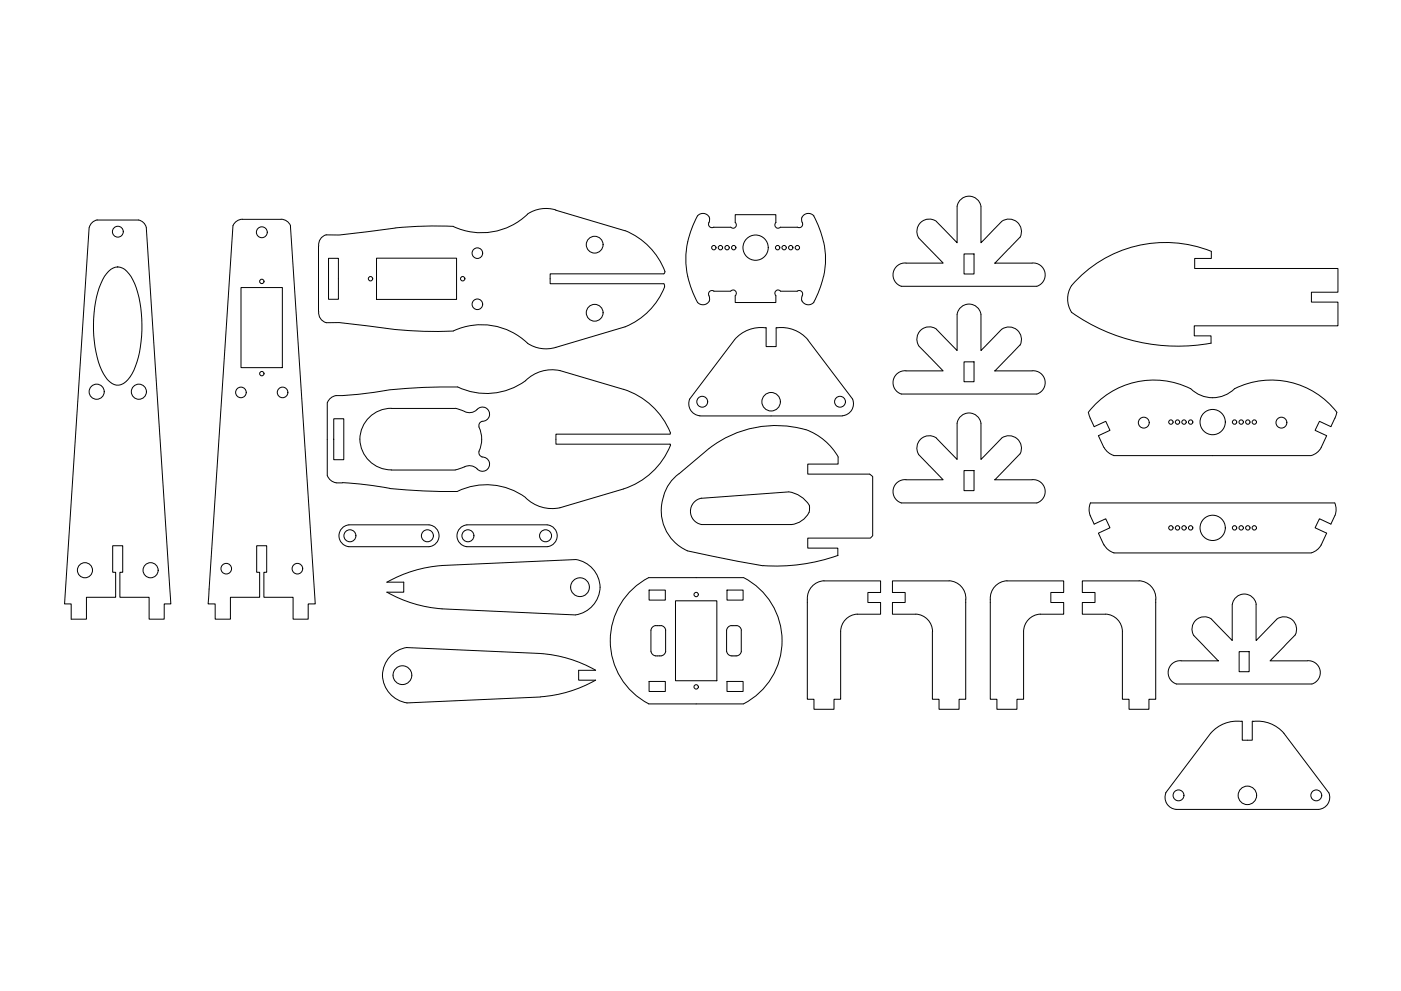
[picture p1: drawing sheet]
<svg xmlns="http://www.w3.org/2000/svg" width="420mm" height="297mm" viewBox="0 0 420 297" stroke-linecap="round" stroke-linejoin="round" font-family="sans-serif">
<!-- layer: 0 -->
<g fill="none" stroke="#000" stroke-width=".3">
<path d="M29.1 66h12.4M29.1 65.9l-1.5 .8-.8 1.5M41.5 65.9l1.1 .5a2.95 2.95 0 0 1 1.3 1.8l7.3 112.8h-2v4.6h-4.5v-6.6h-8.7v-7.5h.8v-7.9h-3v7.9h.9v7.5h-8.8v6.6h-4.5v-4.6h-2l7.3-112.8M72.7 65.7h11.6M72.7 65.7l-1.7 .6-1.1 1.3-7.5 113.4h2.1v4.6h4.6v-6.6h8.8v-7.5h-.9v-7.9h3v7.9h-.9v7.5h8.8v6.6h4.5v-4.6h2.1l-7.4-113.4a3.1 3.1 0 0 0-2.8-1.9M95.5 73.8v19.5M97.8 70.4a3.1 3.1 0 0 0-2.2 3.3M98.5 77.4h3v12.3h-3zM112.9 77.4h24v12.3h-24zM118.5 68.4l-16.8 2h-3.9M136 67.8h-8.1l-9.4 .5M166.6 63l20.9 6.2"/>
<path d="M166.7 62.9a9.6 9.6 0 0 0-9.6 2.3 20 20 0 0 1-21.1 2.7M187.5 69.1a21.4 21.4 0 0 1 11.9 12.3M212.6 66.7a1.04 1.04 0 0 0 .2 1.3 1.04 1.04 0 0 0 1.3 .1M212.7 65.2l.1 .8-.2 .7M212.8 65.1a2.16 2.16 0 0 0-2.2-1.1 2.16 2.16 0 0 0-1.9 1.5 25.1 25.1 0 0 0 .8 25.4 2.18 2.18 0 0 0 3.3-.7M220.5 66.7v-2.4h12.2v2.4M220.5 66.7a.97 .97 0 0 1 .1 1.4 .97 .97 0 0 1-1.4 0h-5.1M232.7 66.7a.97 .97 0 0 0-.1 1.4 .97 .97 0 0 0 1.4 0M240.6 66.7a1.04 1.04 0 0 1-.2 1.3 1.04 1.04 0 0 1-1.3 .1h-5.1M240.6 66.7a2.03 2.03 0 0 1 1.3-2.7 2.03 2.03 0 0 1 2.6 1.5 25 25 0 0 1-.7 25.4 2.03 2.03 0 0 1-2.7 0 2.03 2.03 0 0 1-.4-2.6l-.3-.9-.6-.3-5.8 .2M275.5 71.3l7.3 7.6h-11.1a3.6 3.6 0 0 0-3.8 2.8 3.6 3.6 0 0 0 2.4 4.1h40.6a3.6 3.6 0 0 0 2.5-4.1 3.6 3.6 0 0 0-3.9-2.9M287 61.9a3.6 3.6 0 0 1 3.6-3.1 3.6 3.6 0 0 1 3.6 3.1"/>
<path d="M287 61.9v10.9l-6.1-6.4a3.7 3.7 0 0 0-4.7 .2 3.7 3.7 0 0 0-.7 4.7M289.1 76.1h3v6h-3zM294.2 61.9v10.9l6.2-6.4M300.4 66.4a3.7 3.7 0 0 1 4.6 .2 3.7 3.7 0 0 1 .9 4.5M305.9 71.1l-7.6 7.8h11.2M363.3 75.4v2.1h-5v3h42.9v7.1h-7.9v3h7.9v7.1h-43v3h5v2.2a55.3 55.3 0 0 1-41.9-9.3M363.3 75.4a37.1 37.1 0 0 0-42 10.3 7.3 7.3 0 0 0 0 7.8M32.6 81.3a3.7 3.7 0 0 1 6.1 .7 26.2 26.2 0 0 1 3.9 15.3 29.2 29.2 0 0 1-3.6 15.7 3.9 3.9 0 0 1-5.4 1.9 13.8 13.8 0 0 1-4.8-9.3 36.9 36.9 0 0 1 1.9-21.7zM72.3 86.2h12.4v24h-12.4zM95.6 93.4a3.1 3.1 0 0 0 2.2 3.3M97.8 96.7h3.9l8.4 1a125.6 125.6 0 0 0 25.8 1.5M187.5 98l-20.8 6.1a9.6 9.6 0 0 1-9.6-2.2 20 20 0 0 0-21.1-2.7"/>
<path d="M199.3 86a21.4 21.4 0 0 1-11.8 12M199.4 81.4l-.3 .7h-34.1v2.9h34.1l.2 .9M214.1 87.3l5.1-.1a.97 .97 0 0 1 1.4 0 .97 .97 0 0 1-.1 1.4v2.1h12.2v-2.1M214.1 87.3a1.12 1.12 0 0 0-1.5 .2 1.12 1.12 0 0 0 .2 1.5l-.1 1.2M229.5 98.3a10.4 10.4 0 0 0-9.2 3.5M229.5 98.3h.3M233 98.3h-.2v5.6h-3v-5.6M233 98.3a10.4 10.4 0 0 1 9.3 3.5M234 87.2a.97 .97 0 0 0-1.4 0 .97 .97 0 0 0 .1 1.4M280.9 98.7l6.1 6.4v-10.9a3.6 3.6 0 0 1 3.6-3.1 3.6 3.6 0 0 1 3.6 3.1v10.9l6.2-6.4a3.8 3.8 0 0 1 4.6 .2 3.8 3.8 0 0 1 .9 4.5M280.9 98.7a3.7 3.7 0 0 0-4.7 .2 3.7 3.7 0 0 0-.7 4.7M100.8 118.6l-1.6 .7-1 1.4"/>
<path d="M187 116.7a21.8 21.8 0 0 1 14 13.3l-.1 .1M187 116.7l-19-5.6a11.3 11.3 0 0 0-10.4 3 19.9 19.9 0 0 1-20.4 1.9 162.7 162.7 0 0 0-29.7 2.2l-6.7 .4M206.8 119.6a3.6 3.6 0 0 0 3.1 5M220.3 101.9l-13.5 17.7M242.2 101.9l13.5 17.7M255.7 119.6a3.6 3.6 0 0 1-3.1 5M271.7 111.1a3.6 3.6 0 0 0-3.8 2.9 3.6 3.6 0 0 0 2.4 4.1h40.6a3.6 3.6 0 0 0 2.5-4.1 3.6 3.6 0 0 0-3.9-2.9M275.5 103.6l7.3 7.6h-11.1M289.1 108.5h3v5.9h-3zM305.9 103.4l-7.6 7.8h11.2M98.1 120.7v21.9M100.1 125.5h3v12.3h-3z"/>
<path d="M117.4 122.4h19.1M117.4 122.4a9.2 9.2 0 0 0-9.5 9.2 9.2 9.2 0 0 0 9.5 9.2M136.5 122.4l1 .2a8.7 8.7 0 0 0 4.1 1l1-.5a2.24 2.24 0 0 1 2.8-1 2.24 2.24 0 0 1 1.3 2.6l-.4 .9-.8 .5a1.63 1.63 0 0 0-1.9 1.3v.3a9.5 9.5 0 0 1 0 7.8 1.61 1.61 0 0 0 1.9 1.7 2.14 2.14 0 0 1 .9 3.2 2.14 2.14 0 0 1-3.4 .1l-.9-.7-1.1-.2-1.7 .3M139.3 139.9l-2.8 1h-19.1M200.9 130.1h-34.2v3h34.2M200.9 133.1l.2 .2a22.1 22.1 0 0 1-14.1 13.2l-19 5.7a11.3 11.3 0 0 1-10.4-3.1 19.8 19.8 0 0 0-20.4-1.8M209.9 124.7h42.7M212.7 134.4l-9 7.6M241.6 128.8a18.6 18.6 0 0 1 9.8 8.2M241.6 128.8a32.7 32.7 0 0 0-28.9 5.6M251.3 137v2.1h-9.1v3h18.6l.9 .7v17.8l-.7 .7h-18.8v3h9.1v2.2M275.5 136.2l7.3 7.6h-11.1a3.6 3.6 0 0 0-3.8 2.9 3.6 3.6 0 0 0 2.4 4.1l40.6-.1a3.6 3.6 0 0 0 2.5-4.1 3.6 3.6 0 0 0-3.9-2.8"/>
<path d="M275.5 136.2a3.7 3.7 0 0 1 .7-4.6 3.7 3.7 0 0 1 4.7-.2l6.1 6.3v-10.8a3.6 3.6 0 0 1 3.6-3.1 3.6 3.6 0 0 1 3.6 3.1v10.8l6.2-6.3a3.7 3.7 0 0 1 4.6 .1 3.7 3.7 0 0 1 .9 4.5l-7.6 7.8h11.2M326.4 123.6a24.8 24.8 0 0 1 30.7-7.1 9.3 9.3 0 0 0 13.1 0 24.8 24.8 0 0 1 30.7 7.1M326.4 123.6l1.7 4.3 3.5-1.6 1.3 2.7-3.5 1.6 2.1 4.1 1.4 1.3 1.2 .5M334 136.6h59.2M400.3 125.3l-1.2 2.6-3.4-1.6-1.3 2.7 3.5 1.6-2 4.1-1.4 1.3-1.2 .5M400.9 123.6l-.5 1.8M98.2 142.6l1 1.4a4.2 4.2 0 0 0 3.5 .7M102.7 144.7l7.1 .6 7.1 1.1M104.6 157.3h24.1a3.3 3.3 0 0 1 3 3.3 3.3 3.3 0 0 1-3 3.3h-24.1M104.6 157.3a3.3 3.3 0 0 0-2.9 3.3 3.3 3.3 0 0 0 2.9 3.3M116.9 146.4a186.8 186.8 0 0 0 20.3 .9M140 157.3h24.1a3.3 3.3 0 0 1 3 3.3 3.3 3.3 0 0 1-3 3.3h-24.1"/>
<path d="M140 157.3a3.3 3.3 0 0 0-3 3.3 3.3 3.3 0 0 0 3 3.3M203.7 142a13.6 13.6 0 0 0 2.4 23.1l22.7 4.5M210.5 149.3a4 4 0 0 0-3.4 4 4 4 0 0 0 3.4 3.9M236.4 147.4l-26 2M236.5 147.4a8.8 8.8 0 0 1 6.2 4.1M242.7 151.5a4.2 4.2 0 0 1-2.3 4.6l-1.5 .8-1.6 .3h-26.9M289.1 141.1h3v6h-3zM327 150.7h73.3l.4 2.2-.4 1.7M327 150.7l-.3 1.1v1.7l1.4 3.6 3.5-1.6 1.3 2.7-3.5 1.6 1.7 3.6M400.3 154.6l-1.2 2.5-3.4-1.6-1.3 2.7 3.5 1.6-1.7 3.6M116 174.5h5.1v3h-5.1M116 174.5a38.9 38.9 0 0 1 16.6-5l40-1.8a8.6 8.6 0 0 1 7.4 8.3"/>
<path d="M180 176a8.7 8.7 0 0 1-7.4 8.3l-40-1.8a39.2 39.2 0 0 1-16.6-5M189.5 176.8a21.2 21.2 0 0 1 5-3.7h28.5a21.3 21.3 0 0 1 0 37.9h-28.4a21.3 21.3 0 0 1-5.1-34.2zM194.7 176.9h4.8v3h-4.8zM218 176.9h4.9v3h-4.9zM242.1 179.6v30h2v3h6v-3h2v-20.2M242.1 179.6a5.2 5.2 0 0 1 5-5.5h17v3.5h-3.8v3h3.8v3.5h-7M251.3 166.5a55.8 55.8 0 0 1-22.4 3M289.6 179.6v30h-2v3h-6v-3h-2v-20.2M289.7 179.6a5.2 5.2 0 0 0-5.1-5.5h-17v3.5h3.9v3h-3.9v3.5h7M297 179.6v30h2v3h6v-3h2v-20.2M297 179.6a5.2 5.2 0 0 1 5-5.5h17v3.5h-3.9v3h3.9v3.5h-7M331.1 163.3l1.3 1.5 1.7 .9"/>
<path d="M334 165.7h59.2M346.6 179.6v30h-2v3h-6v-3h-2v-20.2M346.6 179.6a5.2 5.2 0 0 0-5-5.5h-17v3.5h3.8v3h-3.8v3.5h7M396.2 163.3l-1.2 1.5-1.7 .9M122 194.1l40.1 1.8a38.9 38.9 0 0 1 16.5 5M122.1 194.1a8.4 8.4 0 0 0-7.4 8.3 8.4 8.4 0 0 0 7.4 8.3M199.6 188.9v6.3M199.6 188.9l-.1-.4a1.48 1.48 0 0 0-1.2-1l-2.1 .1-.9 .9-.1 6.7 .6 1.1a3.2 3.2 0 0 0 3.2 0l.6-1.1M202.6 180.1h12.4v23.9h-12.4zM217.9 188.9v6.3M217.9 188.9l.1-.4a1.48 1.48 0 0 1 1.3-1l2.1 .1 .8 .9 .1 6.7-.6 1.1a3.2 3.2 0 0 1-3.2 0l-.6-1.1M257.1 184.1a5.3 5.3 0 0 0-5 5.2"/>
<path d="M274.6 184.1a5.3 5.3 0 0 1 5.1 5.2M312 184.1a5.3 5.3 0 0 0-5 5.2M331.6 184.1a5.3 5.3 0 0 1 5 5.2M354.2 198.1a3.6 3.6 0 0 0-3.8 2.8 3.6 3.6 0 0 0 2.4 4.1h40.6M363.4 185.6a3.7 3.7 0 0 0-4.7 .2 3.7 3.7 0 0 0-.7 4.7l7.4 7.6h-11.2M371.6 195.3h3v6h-3zM376.7 181.1v10.9l6.2-6.4M376.7 181.1a3.6 3.6 0 0 0-3.6-3 3.6 3.6 0 0 0-3.6 3v10.9l-6.1-6.4M382.9 185.6a3.7 3.7 0 0 1 4.6 .2 3.7 3.7 0 0 1 .9 4.5M388.4 190.3l-7.5 7.8h11.2a3.6 3.6 0 0 1 3.8 2.8 3.6 3.6 0 0 1-2.4 4.1M178.6 200.9h-5.1v3h5.1M178.6 203.9a38.9 38.9 0 0 1-16.5 5l-40.1 1.8"/>
<path d="M194.7 204.3h4.8v3h-4.8zM218 204.3h4.9v3h-4.9zM363.1 219.8l-13.5 17.8M372.5 216.3v5.6h3.1v-5.6M372.6 216.2h-.1a11 11 0 0 0-9.4 3.6M375.5 216.2h.1a10.9 10.9 0 0 1 9.4 3.6l13.5 17.8a3.6 3.6 0 0 1-3 5M349.7 237.6a3.6 3.6 0 0 0 3 5M352.7 242.6h42.7"/>
<circle cx="35.3" cy="69.4" r="1.63"/>
<circle cx="78.5" cy="69.6" r="1.63"/>
<circle cx="143.2" cy="75.9" r="1.59"/>
<circle cx="178.3" cy="73.3" r="2.52"/>
<circle cx="214.1" cy="74.2" r=".66"/>
<circle cx="216.1" cy="74.2" r=".66"/>
<circle cx="218.1" cy="74.2" r=".66"/>
<circle cx="220" cy="74.2" r=".66"/>
<circle cx="226.6" cy="74.2" r="3.8"/>
<circle cx="233.2" cy="74.2" r=".66"/>
<circle cx="235.2" cy="74.2" r=".66"/>
<circle cx="237.1" cy="74.2" r=".66"/>
<circle cx="239.1" cy="74.2" r=".66"/>
<circle cx="78.5" cy="84.3" r=".66"/>
<circle cx="111.1" cy="83.5" r=".66"/>
<circle cx="138.8" cy="83.5" r=".66"/>
<circle cx="143.2" cy="91.2" r="1.59"/>
<circle cx="178.3" cy="93.7" r="2.52"/>
<circle cx="29" cy="117.4" r="2.27"/>
<circle cx="41.6" cy="117.4" r="2.27"/>
<circle cx="72.3" cy="117.6" r="1.59"/>
<circle cx="78.5" cy="112" r=".66"/>
<circle cx="84.7" cy="117.6" r="1.59"/>
<circle cx="210.6" cy="120.4" r="1.63"/>
<circle cx="231.3" cy="120.4" r="2.77"/>
<circle cx="251.9" cy="120.4" r="1.63"/>
<circle cx="343" cy="126.7" r="1.63"/>
<circle cx="351.1" cy="126.5" r=".66"/>
<circle cx="353.1" cy="126.5" r=".66"/>
<circle cx="355.1" cy="126.5" r=".66"/>
<circle cx="357.1" cy="126.5" r=".66"/>
<circle cx="363.7" cy="126.5" r="3.8"/>
<circle cx="370.2" cy="126.5" r=".66"/>
<circle cx="372.2" cy="126.5" r=".66"/>
<circle cx="374.2" cy="126.5" r=".66"/>
<circle cx="376.2" cy="126.5" r=".66"/>
<circle cx="384.3" cy="126.7" r="1.63"/>
<circle cx="351.1" cy="158.2" r=".66"/>
<circle cx="353.1" cy="158.2" r=".66"/>
<circle cx="355.1" cy="158.2" r=".66"/>
<circle cx="357.1" cy="158.2" r=".66"/>
<circle cx="363.7" cy="158.2" r="3.8"/>
<circle cx="370.2" cy="158.2" r=".66"/>
<circle cx="372.2" cy="158.2" r=".66"/>
<circle cx="374.2" cy="158.2" r=".66"/>
<circle cx="376.2" cy="158.2" r=".66"/>
<circle cx="25.5" cy="170.9" r="2.27"/>
<circle cx="45.2" cy="170.9" r="2.27"/>
<circle cx="67.9" cy="170.5" r="1.59"/>
<circle cx="89.2" cy="170.5" r="1.59"/>
<circle cx="104.9" cy="160.6" r="1.8"/>
<circle cx="128.2" cy="160.6" r="1.8"/>
<circle cx="140.3" cy="160.6" r="1.8"/>
<circle cx="163.6" cy="160.6" r="1.8"/>
<circle cx="173.9" cy="176" r="2.82"/>
<circle cx="208.8" cy="178.2" r=".66"/>
<circle cx="120.7" cy="202.4" r="2.82"/>
<circle cx="208.8" cy="205.9" r=".66"/>
<circle cx="353.4" cy="238.4" r="1.63"/>
<circle cx="374.1" cy="238.4" r="2.77"/>
<circle cx="394.8" cy="238.4" r="1.63"/>
</g>
</svg>
